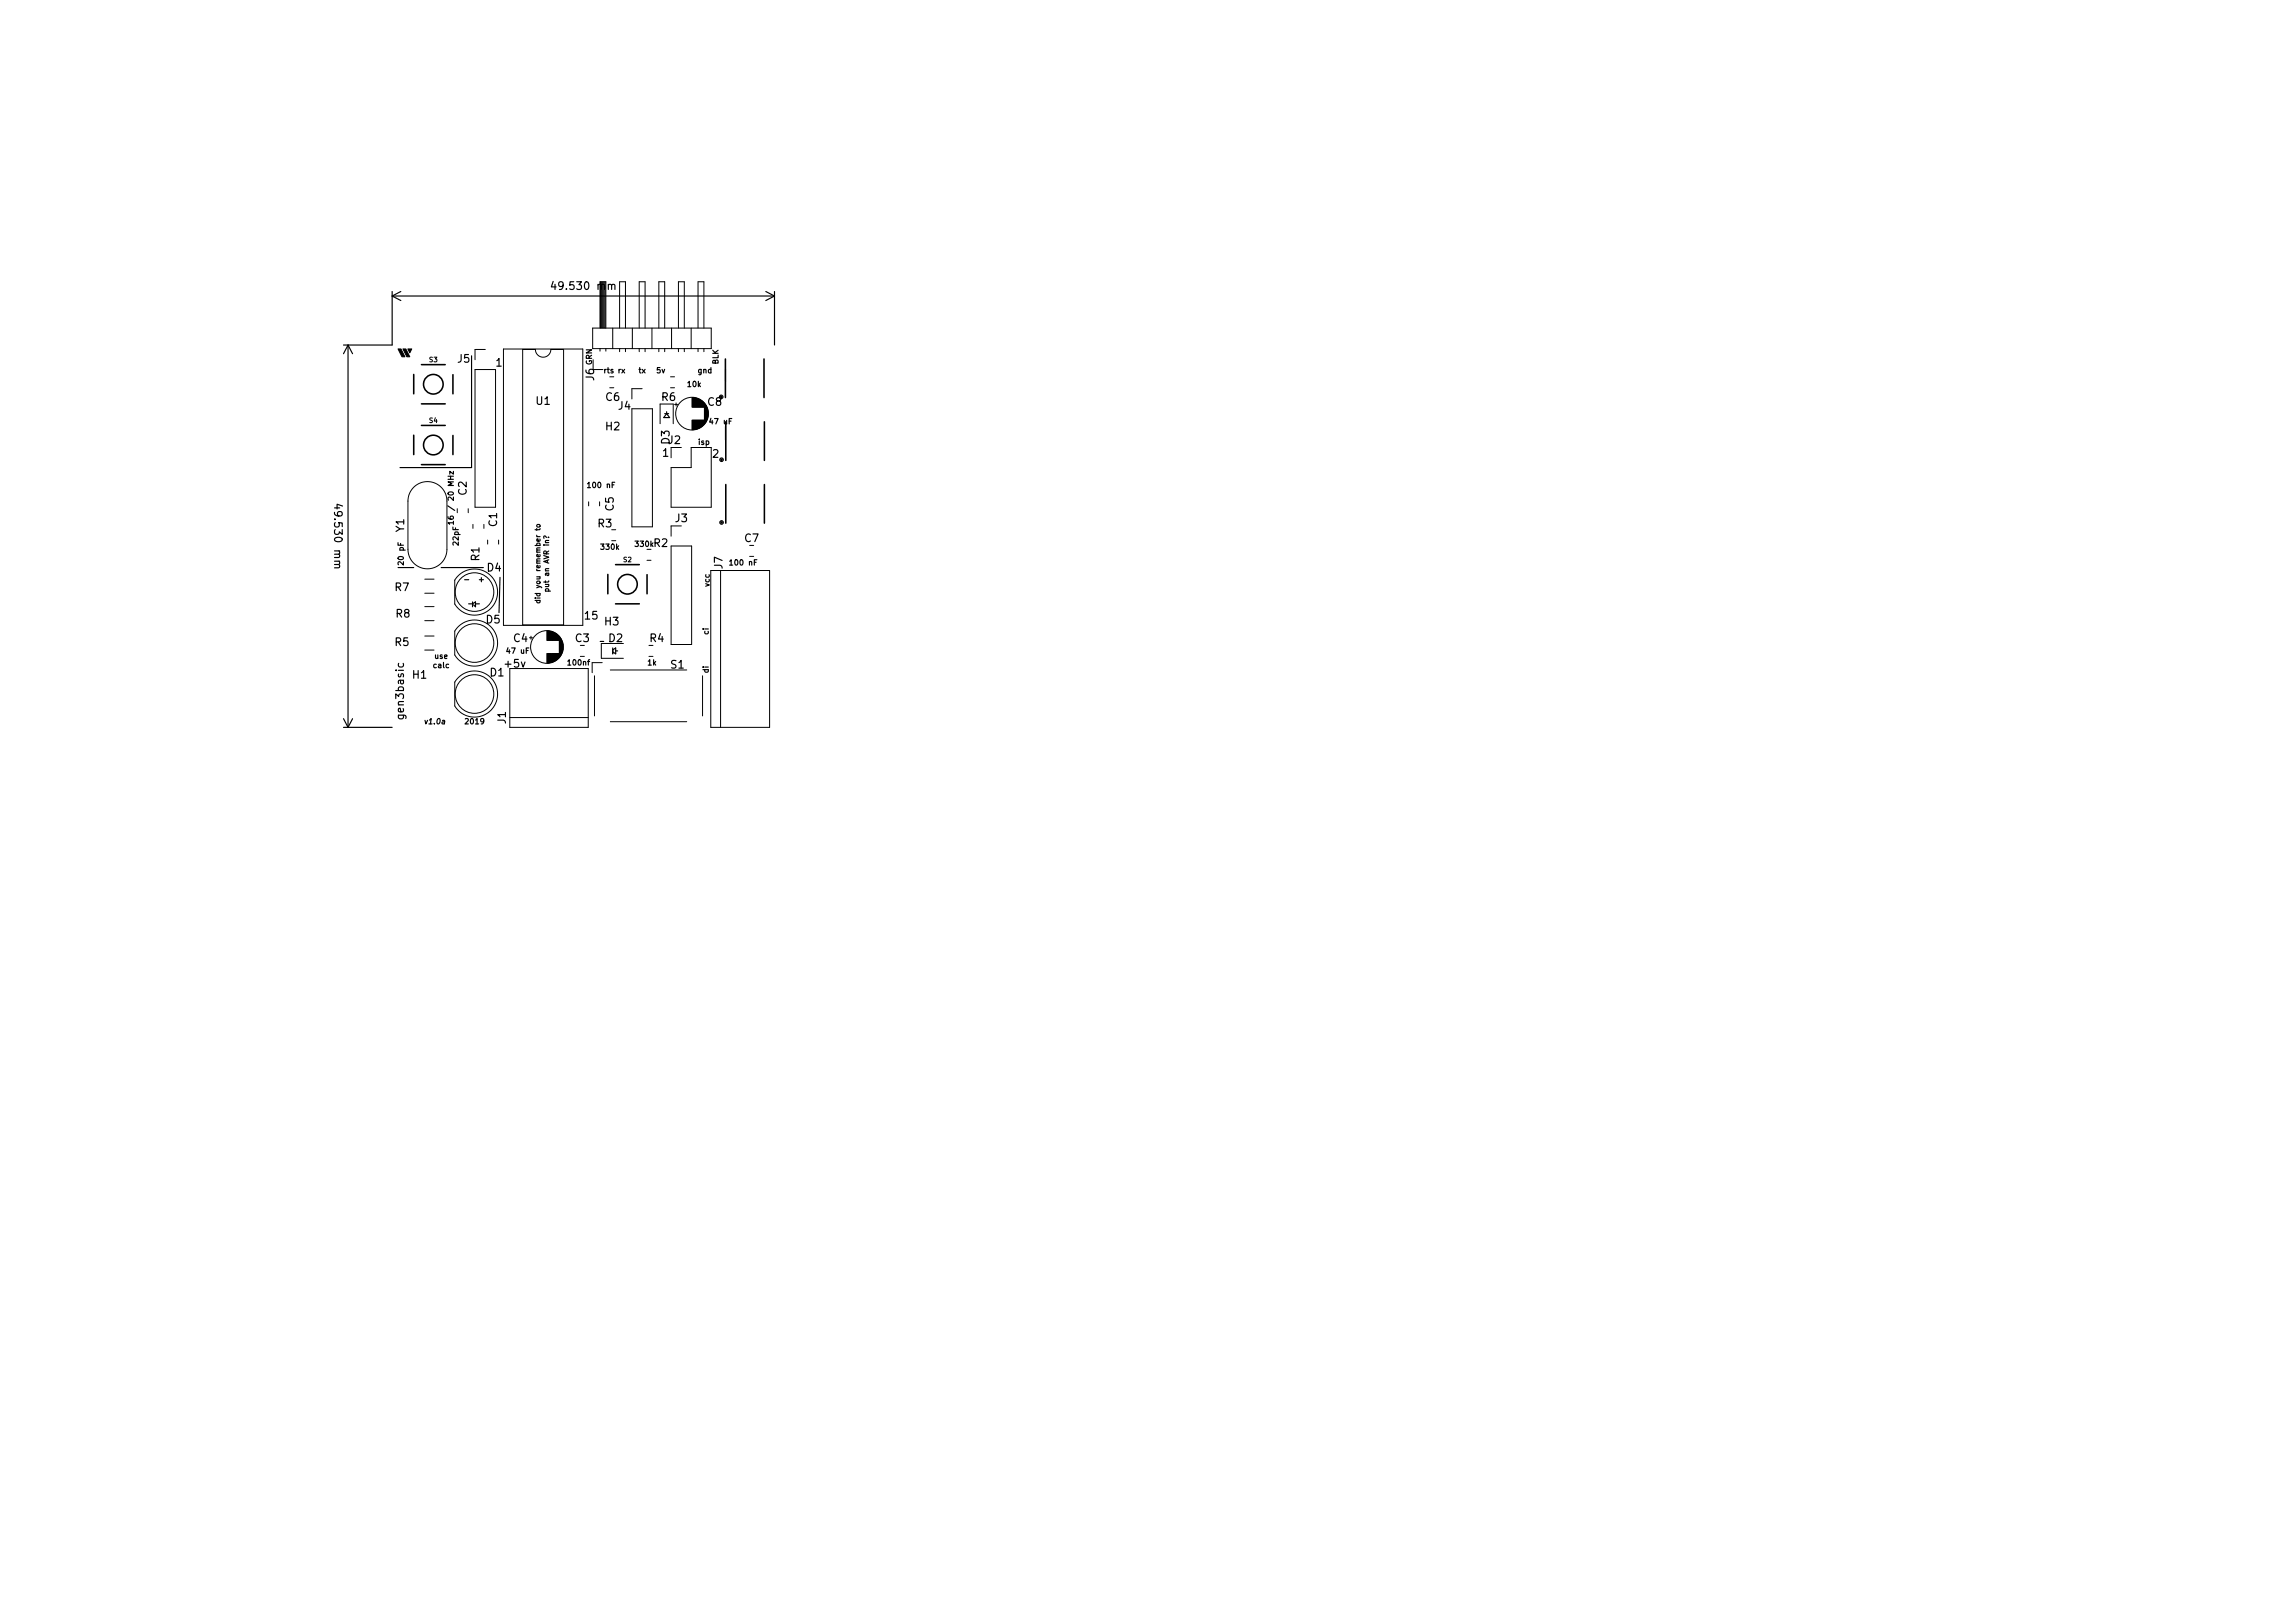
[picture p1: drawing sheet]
<svg xmlns="http://www.w3.org/2000/svg" width="297mm" height="210mm" viewBox="0 0 297 210" stroke-linecap="round" stroke-linejoin="round" font-family="sans-serif">
<defs><g id="words">
<g font-size="1.4">
<text x="72" y="37.5">49.530 mm</text>
<text x="59.3" y="47">J5</text>
<text x="64.3" y="47.5">1</text>
<text x="69.5" y="52.4">U1</text>
<text x="77" y="49.3" transform="rotate(-90 77 49.3)">J6</text>
<text x="78.5" y="51.9">C6</text>
<text x="80.1" y="53.1">J4</text>
<text x="85.7" y="51.9">R6</text>
<text x="91.7" y="52.6">C8</text>
<text x="78.5" y="55.7">H2</text>
<text x="85.8" y="59.2">1</text>
<text x="86.6" y="57.5">J2</text>
<text x="86.7" y="57.5" transform="rotate(-90 86.7 57.5)">D3</text>
<text x="92.3" y="59.3">2</text>
<text x="43.3" y="65.9" transform="rotate(90 43.3 65.9)">49.530 mm</text>
<text x="60.4" y="64.1" transform="rotate(-90 60.4 64.1)">C2</text>
<text x="52.3" y="68.9" transform="rotate(-90 52.3 68.9)">Y1</text>
<text x="64.4" y="68.2" transform="rotate(-90 64.4 68.2)">C1</text>
<text x="77.5" y="68.3">R3</text>
<text x="79.5" y="66.2" transform="rotate(-90 79.5 66.2)">C5</text>
<text x="84.7" y="70.9">R2</text>
<text x="87.5" y="67.6">J3</text>
<text x="96.5" y="70.2">C7</text>
<text x="51.2" y="76.6">R7</text>
<text x="62.1" y="72.6" transform="rotate(-90 62.1 72.6)">R1</text>
<text x="63.1" y="74">D4</text>
<text x="93.6" y="73.7" transform="rotate(-90 93.6 73.7)">J7</text>
<text x="51.2" y="83.7">R5</text>
<text x="51.3" y="80">R8</text>
<text x="63" y="80.8">D5</text>
<text x="66.5" y="83.2">C4</text>
<text x="74.5" y="83.2">C3</text>
<text x="75.8" y="80.3">15</text>
<text x="78.4" y="81">H3</text>
<text x="78.9" y="83.2">D2</text>
<text x="84.2" y="83.2">R4</text>
<text x="53.5" y="87.9">H1</text>
<text x="63.5" y="87.6">D1</text>
<text x="65.5" y="86.5">+5v</text>
<text x="86.9" y="86.6">S1</text>
<text x="52.3" y="92.9" transform="rotate(-90 52.3 92.9)">gen3basic</text>
<text x="65.5" y="93.7" transform="rotate(-90 65.5 93.7)">J1</text>
</g>
<g font-size="1">
<text x="76.7" y="47.3" transform="rotate(-90 76.7 47.3)">GRN</text>
<text x="93.1" y="47.2" transform="rotate(-90 93.1 47.2)">BLK</text>
<text x="78.2" y="48.4">rts rx</text>
<text x="82.8" y="48.4">tx</text>
<text x="85.1" y="48.4">5v</text>
<text x="89.1" y="50.1">10k</text>
<text x="90.4" y="48.4">gnd</text>
<text x="90.5" y="57.6">isp</text>
<text x="92.1" y="55">47 uF</text>
<text x="76.3" y="63.2">100 nF</text>
<text x="58.8" y="67.1" transform="rotate(-90 58.8 67.1)">16 / 20 MHz</text>
<text x="59.4" y="70.6" transform="rotate(-90 59.4 70.6)">22pF</text>
<text x="77.9" y="71.2">330k</text>
<text x="82.4" y="70.8">330k</text>
<text x="52.3" y="73" transform="rotate(-90 52.3 73)">20 pF</text>
<text x="60.3" y="75.4">-</text>
<text x="62.1" y="75.4">+</text>
<text x="91.9" y="76" transform="rotate(-90 91.9 76)">vcc</text>
<text x="94.7" y="73.2">100 nF</text>
<text x="91.8" y="82.2" transform="rotate(-90 91.8 82.2)">ci</text>
<text x="56.2" y="86.5">calc</text>
<text x="56.3" y="85.3">use</text>
<text x="65.8" y="84.7">47 uF</text>
<text x="73.7" y="86.2">100nf</text>
<text x="83.9" y="86.2">1k</text>
<text x="91.8" y="87.2" transform="rotate(-90 91.8 87.2)">di</text>
<text x="55.2" y="93.8">v1.0a</text>
<text x="60.4" y="93.8">2019</text>
</g>
<g font-size=".9">
<text x="70" y="77.5" transform="rotate(-90 70 77.5)">did you remember to</text>
<text x="71.1" y="76.3" transform="rotate(-90 71.1 76.3)">put an AVR in?</text>
</g>
<g font-size=".8">
<text x="55.6" y="46.9">S3</text>
<text x="55.6" y="54.8">S4</text>
<text x="80.8" y="72.8">S2</text>
<text x="77.8" y="83.4">-</text>
</g>
</g></defs>
<g fill="none" stroke="#000" stroke-width=".15">
<path d="M50.8 37.8v6.9h-6.3M50.8 38.3h49.5M50.8 38.3l1.1 .6M51.9 37.8l-1.1 .5M71.7 36.5l-.3 .7h.6M79.2 37l.2-.2 .2 .1 .1 .6M99.2 37.8l1.1 .5M100.3 37.8v6.9M100.3 38.3l-1.1 .6M45.1 44.7v49.5M45.1 44.7l-.6 1.1M45.1 44.7l.6 1.1"/>
<path d="M61.1 46.1v14.5h-9.3M86.1 53.6h.5M86.4 53.6l.3 .5h-.7zM86.4 53.3v.3M94 47.9v1.5M94 55.2v1.8M43.9 73.1l.1 .2v.2l-.7 .1M44.4 65.6l-.7-.3v.6M51.6 73.5h2M57.1 73.5h5.5M58.7 67.7h-.7l.2 .2M58.7 61.1v.3l-.4-.3v.3"/>
<path d="M58.7 67.5v.4M60.7 78.2h.5l.4-.2v.6l-.3-.2M61.2 78v.6M61.6 78.2h.5M64.8 74.8l-.2 4.6M69.3 77.8h.7M69.6 77.8l-.1 .2 .2 .1 .2-.1v-.2M69.6 68h.3v.2l-.3 .1zM70.7 76.6h.6M70.7 76.6v-.2l.1-.1h.3v.3M70.8 69.6a.22 .22 0 0 0-.4-.1l.1 .2M44.5 94.2h6.3"/>
<path d="M44.5 93.1l.6 1.1M45.7 93.1l-.6 1.1M79.4 84.2l.4-.3v.8l-.4-.3M79.4 83.9v.8M79.8 84.3h.2"/>
<circle cx="93.5" cy="59.6" r=".23"/>
<circle cx="93.5" cy="59.6" r=".09"/>
<circle cx="93.5" cy="67.7" r=".23"/>
<circle cx="93.5" cy="67.7" r=".09"/>
</g>
<path d="M51.6 45.2h.3l.6 1h-.4zM52.8 45.2h.5l-.2 .5zM52.2 45.2h.4l.5 1h-.4z" fill="#000" stroke="#000" stroke-width=".13"/>
<g fill="none" stroke="#000" stroke-width=".2">
<path d="M53.6 48.5v2.5M53.6 56.4v2.5M54.6 55.1h3.1M54.6 52.3h3.1M54.6 47.2h3.1M58.7 48.5v2.5M58.7 56.4v2.5M94 46.5v5M94 54.6v5M99 46.5v5M99 54.6v5M54.6 60.2h3.1"/>
<path d="M78.7 74.4v2.5M79.7 78.2h3.1M79.7 73.1h3.1M83.8 74.4v2.5M94 62.8v5M99 62.8v5"/>
<circle cx="56.1" cy="57.7" r="1.27"/>
<circle cx="56.1" cy="49.8" r="1.27"/>
<circle cx="81.3" cy="75.7" r="1.27"/>
</g>
<g fill="none" stroke="#000" stroke-width=".13">
<path d="M77.7 36.5v6M77.8 36.5v6M77.9 36.5v6M78 36.5v6M78.1 36.5v6M78.3 36.5v6M78.4 36.5v6M78.5 36.5v6M61.5 47.9h2.7v17.8h-2.7zM62.9 45.3h-1.4v1.3M65.2 45.2h10.3v35.8h-10.3zM67.7 45.3h1.7a1 1 0 0 0 1 1 1 1 0 0 0 1-1h1.6v35.7h-5.3z"/>
<path d="M76.8 42.5h15.3v2.7h-15.3zM76.8 46.6v1.3h1.3M77.7 45.2v.3M78.5 45.2v.3M79 50.2h.5M79 48.8h.5M79.4 42.5v2.7M80.3 42.5v-6h.7v6M80.3 45.2v.4M81 45.2v.4M81.9 53h2.6v15.3h-2.6zM81.9 42.5v2.7"/>
<path d="M82.8 42.5v-6h.8v6M82.8 45.2v.4M83.2 50.4h-1.3v1.3M83.6 45.2v.4M84.5 42.5v2.7M85.3 42.5v-6h.8v6M85.3 45.2v.4M85.5 52.3v2.6M86.1 45.2v.4M86.9 50.2h.5M86.9 48.8h.5M86.9 58v1.3"/>
<path d="M87 42.5v2.7M87.2 52.3v2.6M87.6 52.2v.4M87.9 42.5v-6h.7v6M87.9 45.2v.4M88.6 45.2v.4M89.5 42.5v2.7M89.7 51.5v1.2M89.7 54.4v1.3M89.8 51.5v1.2M89.8 54.4v1.3M89.9 51.5v1.2"/>
<path d="M89.9 54.4v1.3M90 51.5v1.2M90 54.4v1.2M90.1 51.5v1.2M90.1 54.4v1.2M90.1 51.6v1.1M90.2 51.6v1.1M90.2 54.4v1.2M90.3 51.6v1.1M90.3 54.4v1.2M90.4 51.6v1.1M90.4 54.4v1.1"/>
<path d="M90.4 42.5v-6h.8v6M90.4 45.2v.4M90.5 51.7v1M90.5 54.4v1.1M90.6 51.7v1M90.6 54.4v1.1M90.6 54.4v1M90.7 51.8v.9M90.7 54.4v1M90.8 51.8v.9M90.8 54.4v.9M90.8 51.9v.8"/>
<path d="M90.9 51.9v.8M90.9 54.4v.9M90.9 54.4v.8M91 52v.7M91 54.4v.8M91.1 52v.7M91.1 54.4v.7M91.1 52.1v.6M91.2 52.2v.5M91.2 54.4v.6M91.2 45.2v.4M91.3 52.2v2.7"/>
<path d="M91.3 52.3v2.6M91.3 52.3v2.5M91.4 52.4v2.4M91.4 52.4v2.3M91.5 52.5v2.2M91.5 52.6v2M91.5 52.6v1.9M91.6 52.7v1.7M91.6 52.8v1.6M91.7 52.9v1.4M91.7 53.1v1M91.7 53.2v.8"/>
<path d="M53.6 63.1a2.52 2.52 0 0 1 2.7-.5 2.52 2.52 0 0 1 1.6 2.3v6.3a2.53 2.53 0 0 1-2.5 2.5 2.53 2.53 0 0 1-2.6-2.5v-6.3a2.53 2.53 0 0 1 .8-1.8zM55 78.6h1.2M55 75h1.2M55 76.9h1.2M59.2 65.9v.5M59.4 74.6a2.99 2.99 0 0 1 4.3 .2 2.99 2.99 0 0 1-.5 4.3 2.99 2.99 0 0 1-4.3-.9v-3zM60.7 65.9v.5M61.3 67.9v.6M62.7 67.9v.6M63.2 70v.5M64.6 70v.5M76.3 65v.5"/>
<path d="M77.7 65v.5M79.2 70h.6M79.2 68.6h.6M83.8 72.6h.5M86.9 60.6h2.6v-2.6h2.6v7.7h-5.2zM86.9 70.7h2.7v12.8h-2.7zM88.3 68.1h-1.4v1.4M92.1 73.9h7.6v20.3h-7.6zM93.3 73.9v20.3M97.1 72.1h.5M55 80.4h1.2M55 82.4h1.2"/>
<path d="M55 84.2h1.2M59.4 81.2a2.99 2.99 0 0 1 4.3 .2 2.99 2.99 0 0 1-.5 4.3 2.99 2.99 0 0 1-4.3-.8v-3.1zM59.4 87.8a2.99 2.99 0 0 1 4.3 .2 2.99 2.99 0 0 1-.5 4.3 2.99 2.99 0 0 1-4.3-.8v-3.1zM66 86.6h10.2v7.6h-10.2zM66 93h10.2M68.6 82.6h.4M68.8 82.4v.4M70.9 81.7v1.3M70.9 84.7v1.2M71 81.7v1.3M71 84.7v1.2M71.1 81.7v1.3"/>
<path d="M71.1 84.7v1.2M71.1 81.8v1.2M71.2 81.8v1.2M71.2 84.7v1.2M71.3 81.8v1.2M71.3 84.7v1.2M71.3 84.7v1.1M71.4 81.8v1.2M71.4 84.7v1.1M71.5 81.8v1.2M71.5 84.7v1.1M71.6 81.9v1.1"/>
<path d="M71.6 84.7v1.1M71.7 81.9v1.1M71.7 84.7v1M71.8 81.9v1.1M71.8 84.7v1M71.8 82v1M71.9 82v1M71.9 84.7v.9M72 82.1v.9M72 84.7v.9M72 84.7v.8M72.1 82.1v.9"/>
<path d="M72.1 84.7v.8M72.1 82.2v.8M72.2 82.2v.8M72.2 84.7v.7M72.3 82.3v.7M72.3 84.7v.7M72.3 84.7v.6M72.4 82.4v.6M72.4 84.7v.6M72.4 84.7v.5M72.5 82.5v2.7M72.5 82.5v2.6"/>
<path d="M72.5 82.6v2.5M72.6 82.6v2.4M72.6 82.7v2.3M72.7 82.7v2.2M72.7 82.8v2M72.7 82.9v1.9M72.8 83v1.7M72.8 83v1.6M72.9 83.2v1.3M72.9 83.3v1.1M72.9 83.4v.8M75.2 85h.5"/>
<path d="M77 87.5v5.2M78 85.8h-1.3v1.3M79.1 86.8h9.9M79.1 93.5h9.9M80.8 83.4h-2.9v1.9h2.9M84.1 85h.5M91 87.5v5.2"/>
<circle cx="89.6" cy="53.6" r="2.12"/>
<circle cx="61.5" cy="76.7" r="2.5"/>
<circle cx="61.5" cy="83.3" r="2.5"/>
<circle cx="61.5" cy="89.9" r="2.5"/>
<circle cx="70.9" cy="83.8" r="2.12"/>
</g>
<use href="#words"/>
</svg>
